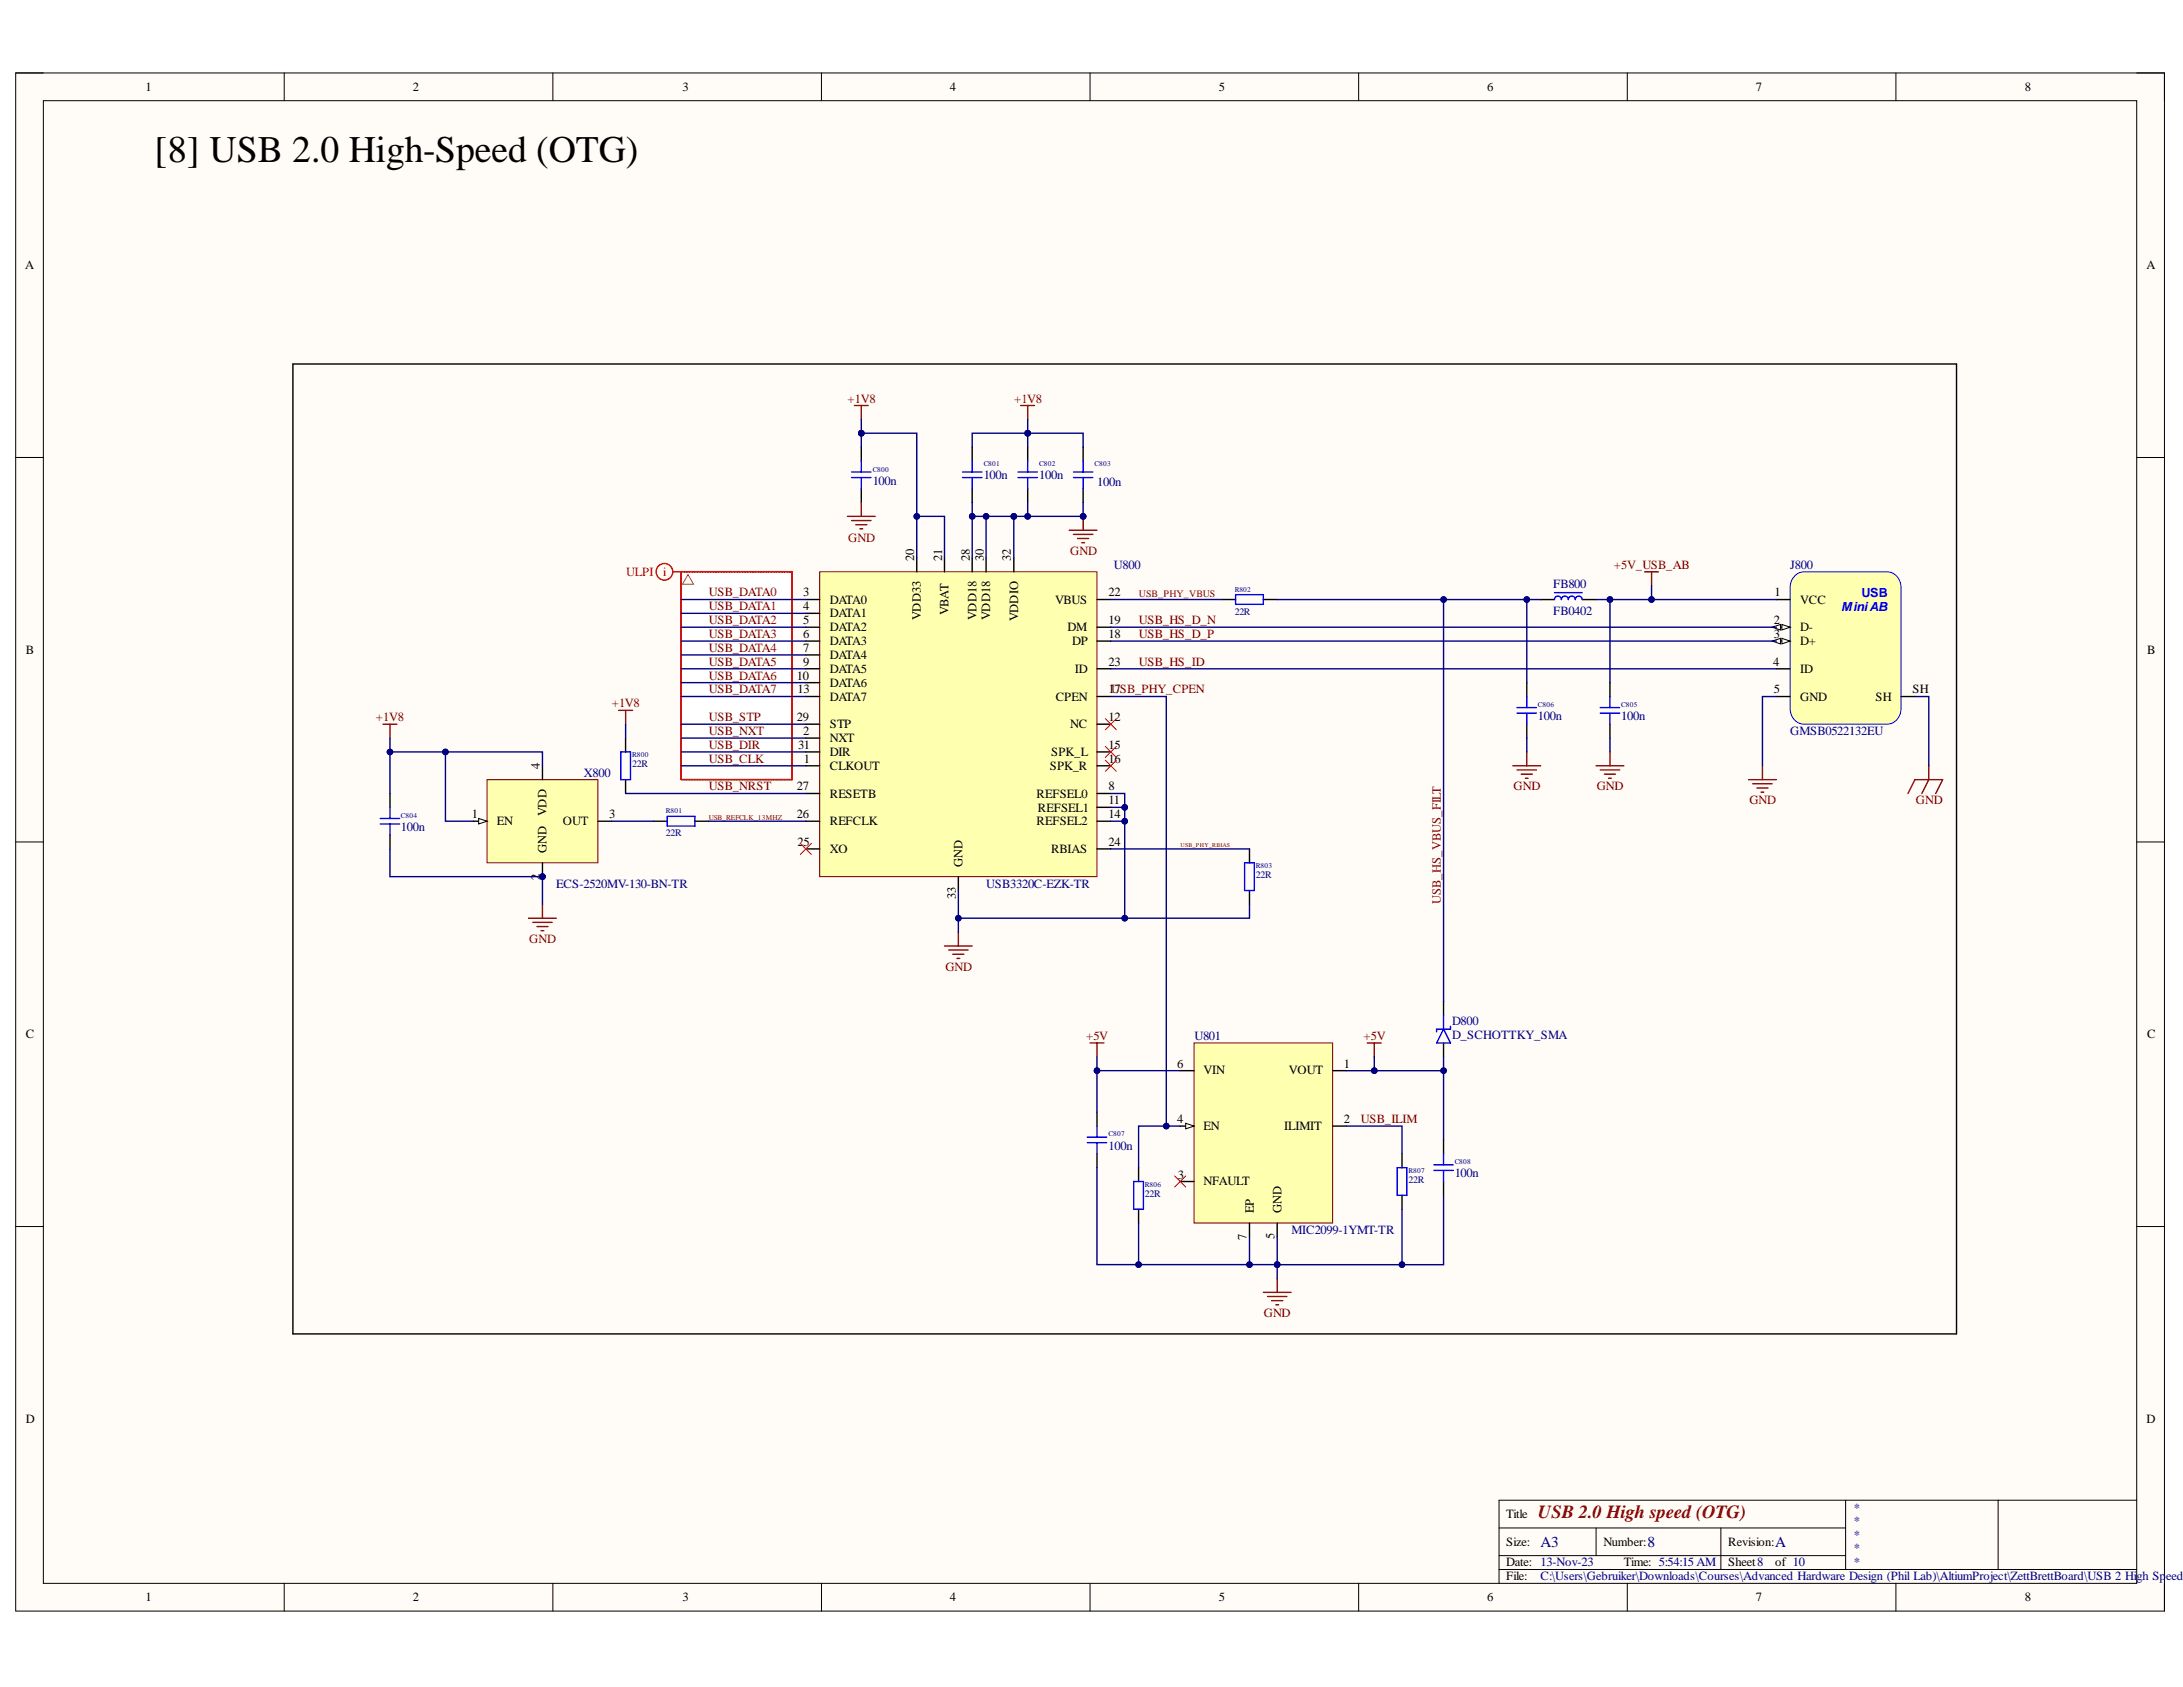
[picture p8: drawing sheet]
<svg xmlns="http://www.w3.org/2000/svg" width="279mm" height="216mm" viewBox="0 0 279 216" stroke-linecap="round" stroke-linejoin="round" font-family="sans-serif">
<defs><g id="words">
<text font-size="4.8" x="19.8" y="20.7">[8] USB 2.0 High-Speed (OTG)</text>
<text font-size="2.4" fill="#800000" x="196.8" y="194.3">USB 2.0 High speed (OTG)</text>
<g font-size="1.9" fill="#000080">
<text x="197.2" y="197.9">A3</text>
<text x="210.9" y="197.9">8</text>
<text x="227.2" y="197.9">A</text>
</g>
<g font-size="1.6">
<text x="18.6" y="11.7">1</text>
<text x="52.8" y="11.7">2</text>
<text x="87.3" y="11.7">3</text>
<text x="121.6" y="11.7">4</text>
<text x="156" y="11.7">5</text>
<text x="190.3" y="11.7">6</text>
<text x="224.7" y="11.7">7</text>
<text x="259.2" y="11.7">8</text>
<text x="3.2" y="34.5">A</text>
<text x="274.7" y="34.5">A</text>
<text x="117" y="71.8" transform="rotate(-90 117 71.8)">20</text>
<text x="120.6" y="71.8" transform="rotate(-90 120.6 71.8)">21</text>
<text x="124.1" y="71.8" transform="rotate(-90 124.1 71.8)">28</text>
<text x="125.9" y="71.8" transform="rotate(-90 125.9 71.8)">30</text>
<text x="129.4" y="71.8" transform="rotate(-90 129.4 71.8)">32</text>
<text x="102.8" y="76.3">3</text>
<text x="106.2" y="77.2">DATA0</text>
<text x="135" y="77.2">VBUS</text>
<text x="141.9" y="76.3">22</text>
<text x="227.1" y="76.3">1</text>
<text x="230.4" y="77.2">VCC</text>
<text x="3.3" y="83.7">B</text>
<text x="102.8" y="78.1">4</text>
<text x="102.8" y="79.9">5</text>
<text x="102.8" y="81.6">6</text>
<text x="102.8" y="83.4">7</text>
<text x="106.2" y="79">DATA1</text>
<text x="106.2" y="80.8">DATA2</text>
<text x="106.2" y="82.6">DATA3</text>
<text x="117.9" y="79.4" transform="rotate(-90 117.9 79.4)">VDD33</text>
<text x="121.4" y="78.8" transform="rotate(-90 121.4 78.8)">VBAT</text>
<text x="125" y="79.4" transform="rotate(-90 125 79.4)">VDD18</text>
<text x="126.7" y="79.4" transform="rotate(-90 126.7 79.4)">VDD18</text>
<text x="130.3" y="79.5" transform="rotate(-90 130.3 79.5)">VDDIO</text>
<text x="136.6" y="80.8">DM</text>
<text x="137.2" y="82.6">DP</text>
<text x="141.9" y="81.6">18</text>
<text x="141.9" y="79.9">19</text>
<text x="227" y="79.9">2</text>
<text x="227" y="81.6">3</text>
<text x="230.4" y="80.8">D-</text>
<text x="230.4" y="82.6">D+</text>
<text x="274.8" y="83.7">B</text>
<text x="102" y="87">10</text>
<text x="102.1" y="88.7">13</text>
<text x="102.8" y="85.2">9</text>
<text x="106.2" y="84.3">DATA4</text>
<text x="106.2" y="86.1">DATA5</text>
<text x="106.2" y="87.9">DATA6</text>
<text x="106.2" y="89.7">DATA7</text>
<text x="135.1" y="89.7">CPEN</text>
<text x="137.6" y="86.1">ID</text>
<text x="141.9" y="88.7">1USB_PHY_CPEN</text>
<text x="141.9" y="85.2">23</text>
<text x="142.6" y="88.7">7</text>
<text x="226.9" y="85.2">4</text>
<text x="227" y="88.7">5</text>
<text x="230.4" y="86.1">ID</text>
<text x="230.4" y="89.7">GND</text>
<text x="240" y="89.7">SH</text>
<text x="244.8" y="88.7">SH</text>
<text x="102" y="92.3">29</text>
<text x="102.1" y="95.8">31</text>
<text x="102.8" y="94.1">2</text>
<text x="106.2" y="95">NXT</text>
<text x="106.2" y="93.2">STP</text>
<text x="137" y="93.2">NC</text>
<text x="141.9" y="92.3">12</text>
<text x="141.9" y="95.8">15</text>
<text x="69.1" y="98.4" transform="rotate(-90 69.1 98.4)">4</text>
<text x="102" y="101.2">27</text>
<text x="102.9" y="97.6">1</text>
<text x="106.2" y="98.5">CLKOUT</text>
<text x="106.2" y="96.8">DIR</text>
<text x="134.4" y="98.5">SPK_R</text>
<text x="134.5" y="96.8">SPK_L</text>
<text x="141.9" y="101.2">8</text>
<text x="141.9" y="97.6">16</text>
<text x="60.4" y="104.7">1</text>
<text x="63.6" y="105.6">EN</text>
<text x="69.9" y="104.5" transform="rotate(-90 69.9 104.5)">VDD</text>
<text x="72" y="105.6">OUT</text>
<text x="78" y="104.7">3</text>
<text x="102" y="104.7">26</text>
<text x="106.2" y="105.6">REFCLK</text>
<text x="106.2" y="102.1">RESETB</text>
<text x="132.7" y="102.1">REFSEL0</text>
<text x="132.7" y="105.6">REFSEL2</text>
<text x="132.8" y="103.9">REFSEL1</text>
<text x="141.9" y="102.9">11</text>
<text x="141.9" y="104.7">14</text>
<text x="69.1" y="112.6" transform="rotate(-90 69.1 112.6)">2</text>
<text x="69.9" y="109.2" transform="rotate(-90 69.9 109.2)">GND</text>
<text x="102.1" y="108.3">25</text>
<text x="106.2" y="109.2">XO</text>
<text x="123.2" y="111" transform="rotate(-90 123.2 111)">GND</text>
<text x="134.5" y="109.2">RBIAS</text>
<text x="141.9" y="108.3">24</text>
<text x="122.3" y="115.1" transform="rotate(-90 122.3 115.1)">33</text>
<text x="3.3" y="132.9">C</text>
<text x="150.7" y="136.7">6</text>
<text x="154.1" y="137.5">VIN</text>
<text x="165" y="137.5">VOUT</text>
<text x="172" y="136.7">1</text>
<text x="274.8" y="132.9">C</text>
<text x="150.7" y="143.8">4</text>
<text x="172" y="143.8">2</text>
<text x="154.1" y="144.6">EN</text>
<text x="164.4" y="144.6">ILIMIT</text>
<text x="150.8" y="150.9">3</text>
<text x="154.1" y="151.7">NFAULT</text>
<text x="160.5" y="155.2" transform="rotate(-90 160.5 155.2)">EP</text>
<text x="164" y="155.2" transform="rotate(-90 164 155.2)">GND</text>
<text x="159.6" y="158.7" transform="rotate(-90 159.6 158.7)">7</text>
<text x="163.1" y="158.6" transform="rotate(-90 163.1 158.6)">5</text>
<text x="3.3" y="182.1">D</text>
<text x="274.7" y="182.1">D</text>
<text x="192.8" y="194.3">Title</text>
<text x="192.8" y="197.8">Size:</text>
<text x="205.2" y="197.8">Number:</text>
<text x="221.2" y="197.8">Revision:</text>
<text x="192.8" y="200.5">Date: 13-Nov-23</text>
<text x="192.8" y="202.2">File:</text>
<text x="207.8" y="200.5">Time: 5:54:15 AM</text>
<text x="221.2" y="200.5">Sheet8</text>
<text x="227.2" y="200.5">of 10</text>
<text x="18.6" y="204.9">1</text>
<text x="52.8" y="204.9">2</text>
<text x="87.3" y="204.9">3</text>
<text x="121.6" y="204.9">4</text>
<text x="156" y="204.9">5</text>
<text x="190.3" y="204.9">6</text>
<text x="224.7" y="204.9">7</text>
<text x="259.2" y="204.9">8</text>
</g>
<g font-size="1.6" fill="#800000">
<text x="108.5" y="51.6">+1V8</text>
<text x="129.8" y="51.6">+1V8</text>
<text x="108.6" y="69.3">GND</text>
<text x="137" y="71.1">GND</text>
<text x="90.7" y="76.3">USB_DATA0</text>
<text x="206.6" y="72.9">+5V_USB_AB</text>
<text x="90.7" y="78.1">USB_DATA1</text>
<text x="90.7" y="79.9">USB_DATA2</text>
<text x="90.7" y="81.6">USB_DATA3</text>
<text x="90.7" y="83.4">USB_DATA4</text>
<text x="145.8" y="79.9">USB_HS_D_N</text>
<text x="145.8" y="81.6">USB_HS_D_P</text>
<text x="90.7" y="85.2">USB_DATA5</text>
<text x="90.7" y="87">USB_DATA6</text>
<text x="90.7" y="88.7">USB_DATA7</text>
<text x="145.8" y="85.2">USB_HS_ID</text>
<text x="48.1" y="92.3">+1V8</text>
<text x="78.3" y="90.5">+1V8</text>
<text x="90.7" y="92.3">USB_STP</text>
<text x="90.7" y="94.1">USB_NXT</text>
<text x="90.7" y="95.8">USB_DIR</text>
<text x="90.7" y="97.6">USB_CLK</text>
<text x="90.7" y="101.2">USB_NRST</text>
<text x="193.7" y="101.2">GND</text>
<text x="204.4" y="101.2">GND</text>
<text x="223.9" y="102.9">GND</text>
<text x="245.2" y="102.9">GND</text>
<text x="184.4" y="115.7" transform="rotate(-90 184.4 115.7)">USB_HS_VBUS_FILT</text>
<text x="67.7" y="120.7">GND</text>
<text x="121" y="124.2">GND</text>
<text x="139" y="133.1">+5V</text>
<text x="174.5" y="133.1">+5V</text>
<text x="174.2" y="143.8">USB_ILIM</text>
<text x="161.7" y="168.6">GND</text>
</g>
<g font-size="1.6" fill="#000080">
<text x="111.7" y="62">100n</text>
<text x="125.9" y="61.3">100n</text>
<text x="133" y="61.3">100n</text>
<text x="140.4" y="62.2">100n</text>
<text x="142.6" y="72.9">U800</text>
<text x="198.8" y="75.3">FB800</text>
<text x="229.1" y="72.9">J800</text>
<text x="198.8" y="78.7">FB0402</text>
<text x="196.8" y="92.1">100n</text>
<text x="207.5" y="92.1">100n</text>
<text x="229.1" y="94.1">GMSB0522132EU</text>
<text x="74.7" y="99.4">X800</text>
<text x="51.3" y="106.3">100n</text>
<text x="71.2" y="113.6">ECS-2520MV-130-BN-TR</text>
<text x="126.2" y="113.6">USB3320C-EZK-TR</text>
<text x="185.8" y="131.2">D800</text>
<text x="152.9" y="133.1">U801</text>
<text x="185.8" y="132.9">D_SCHOTTKY_SMA</text>
<text x="141.9" y="147.1">100n</text>
<text x="186.2" y="150.7">100n</text>
<text x="165.3" y="158">MIC2099-1YMT-TR</text>
<text x="237.2" y="193.4">*</text>
<text x="237.2" y="195.1">*</text>
<text x="237.2" y="196.9">*</text>
<text x="197.2" y="202.2">C:\Users\Gebruiker\Downloads\Courses\Advanced Hardware Design (Phil Lab)\AltiumProject\ZettBrettBoard\USB 2 High Sp</text>
<text x="237.2" y="198.7">*</text>
<text x="237.2" y="200.5">*</text>
<text x="277.3" y="202.2">eed (</text>
</g>
<g font-size="1.6" fill="#f00">
<text x="80.2" y="73.7">ULPI</text>
<text x="84.9" y="73.7">i</text>
</g>
<g font-size="1.6" fill="#00f">
<text x="238.3" y="76.4">USB</text>
<text x="235.6" y="78.2">MiniAB</text>
</g>
<text font-size="1.3" fill="#800000" x="145.8" y="76.4">USB_PHY_VBUS</text>
<g font-size="1.3" fill="#000080">
<text x="158" y="78.7">22R</text>
<text x="80.9" y="98.2">22R</text>
<text x="85.2" y="107">22R</text>
<text x="160.7" y="112.4">22R</text>
<text x="146.5" y="153.2">22R</text>
<text x="180.3" y="151.4">22R</text>
</g>
<g font-size=".9" fill="#000080">
<text x="125.9" y="59.7">C801</text>
<text x="133" y="59.7">C802</text>
<text x="140.1" y="59.7">C803</text>
<text x="111.7" y="60.3">C800</text>
<text x="158" y="75.7">R802</text>
<text x="196.8" y="90.5">C806</text>
<text x="207.5" y="90.5">C805</text>
<text x="80.9" y="96.9">R800</text>
<text x="51.3" y="104.7">C804</text>
<text x="85.2" y="104">R801</text>
<text x="160.7" y="111.1">R803</text>
<text x="141.9" y="145.4">C807</text>
<text x="186.2" y="149">C808</text>
<text x="146.5" y="151.9">R806</text>
<text x="180.3" y="150.1">R807</text>
</g>
<text font-size=".9" fill="#800000" x="90.7" y="104.9">USB_REFCLK_13MHZ</text>
<text font-size=".8" fill="#800000" x="151.1" y="108.4">USB_PHY_RBIAS</text>
</g></defs>
<path d="M2 9.3h275v196.9h-275z" fill-rule="evenodd" fill="#fffcf8"/>
<path d="M2 9.3h275v196.9h-275z" fill="none" stroke="#000" stroke-width=".13"/>
<path d="M5.5 12.9h268v189.7h-268z" fill-rule="evenodd" fill="#fffcf8"/>
<g fill="none" stroke="#000" stroke-width=".13">
<path d="M2 9.3h3.5M5.5 12.9h268v189.7h-268zM36.4 9.3v3.6M70.8 9.3v3.6M105.1 9.3v3.6M139.5 9.3v3.6M173.9 9.3v3.6M208.3 9.3v3.6M242.7 9.3v3.6M273.5 9.3h3.5v3.6M2 58.5h3.5M273.5 58.6h3.5"/>
<path d="M2 107.8h3.5M273.5 107.8h3.5M2 157h3.5M273.5 157h3.5M36.4 202.6v3.6M70.8 202.6v3.6M105.1 202.6v3.6M139.5 202.6v3.6M173.9 202.6v3.6M208.3 202.6v3.6M242.7 202.6v3.6M277 202.6v3.6"/>
</g>
<path d="M87.2 73.2h14.2v26.6h-14.2z" fill-rule="evenodd" fill="#fff"/>
<path d="M191.9 195.5h44.3M191.9 199.1h44.3M204.3 195.5v3.6M220.2 195.5v5.4M236.2 192v8.9M255.7 192v8.9M273.5 192h-81.6v10.6M191.9 200.9h81.6" fill="none" stroke="#000" stroke-width=".13"/>
<path d="M104.9 73.2h35.5v39h-35.5z" fill-rule="evenodd" fill="#ffffb0"/>
<path d="M104.9 73.2h35.5v39h-35.5z" fill="none" stroke="#800000" stroke-width=".13"/>
<g fill="none" stroke="#000" stroke-width=".18">
<path d="M103.1 76.7h1.8M103.1 78.5h1.8M117.3 71.4v1.8M120.9 71.4v1.8M124.4 71.4v1.8M126.2 71.4v1.8M129.8 71.4v1.8M140.4 76.7h1.8M103.1 98h1.8M103.1 94.5h1.8M103.1 80.3h1.8M103.1 82h1.8"/>
<path d="M103.1 83.8h1.8M103.1 85.6h1.8M103.1 87.4h1.8M103.1 92.7h1.8M103.1 89.1h1.8M103.1 96.2h1.8M140.4 98h1.8M140.4 80.3h1.8M140.4 82h1.8M140.4 85.6h1.8M140.4 92.7h1.8M140.4 89.1h1.8"/>
<path d="M140.4 96.2h1.8M103.1 101.5h1.8M103.1 105.1h1.8M103.1 108.6h1.8M122.7 112.2v1.8M140.4 101.5h1.8M140.4 103.3h1.8M140.4 105.1h1.8M140.4 108.6h1.8"/>
</g>
<path d="M229.6 73.8l.4-.3 .4-.2 .5-.1h10.6a1.9 1.9 0 0 1 1.8 2v15.5a1.9 1.9 0 0 1-1.8 2h-10.6a1.91 1.91 0 0 1-1.8-2v-15.5l.1-.5z" fill="#ffffb0"/>
<path d="M229.6 73.8l.4-.3 .4-.2 .5-.1h10.6a1.9 1.9 0 0 1 1.8 2v15.5a1.9 1.9 0 0 1-1.8 2h-10.6a1.91 1.91 0 0 1-1.8-2v-15.5l.1-.5z" fill="none" stroke="#00f" stroke-width=".13"/>
<path d="M227.4 76.7h1.7M227.4 80.3h1.7" fill="none" stroke="#000" stroke-width=".18"/>
<path d="M228.1 79.9l1 .4-1 .3z" fill="#f8fcff"/>
<path d="M228.1 79.9l1 .4-1 .3z" fill="none" stroke="#000" stroke-width=".13"/>
<path d="M226.8 80.3l1.1-.4v.7z" fill="#f8fcff"/>
<path d="M226.8 80.3l1.1-.4v.7z" fill="none" stroke="#000" stroke-width=".13"/>
<path d="M227.4 82h1.7" fill="none" stroke="#000" stroke-width=".18"/>
<path d="M228.1 81.7l1 .3-1 .4z" fill="#f8fcff"/>
<path d="M228.1 81.7l1 .3-1 .4z" fill="none" stroke="#000" stroke-width=".13"/>
<path d="M226.8 82l1.1-.3v.7z" fill="#f8fcff"/>
<path d="M226.8 82l1.1-.3v.7z" fill="none" stroke="#000" stroke-width=".13"/>
<path d="M227.4 85.6h1.7M227.4 89.1h1.7M243.3 89.1h1.8" fill="none" stroke="#000" stroke-width=".18"/>
<path d="M152.8 133.5h17.8v23h-17.8z" fill-rule="evenodd" fill="#ffffb0"/>
<path d="M152.8 133.5h17.8v23h-17.8z" fill="none" stroke="#800000" stroke-width=".13"/>
<path d="M170.6 137h1.7M151 144.1h1.8M151 151.2h1.8M170.6 144.1h1.7" fill="none" stroke="#000" stroke-width=".18"/>
<path d="M151.8 143.8l1 .3-1 .4z" fill="#f8fcff"/>
<path d="M151.8 143.8l1 .3-1 .4z" fill="none" stroke="#000" stroke-width=".13"/>
<path d="M151 137h1.8M159.9 156.5v1.8M163.5 156.5v1.8" fill="none" stroke="#000" stroke-width=".18"/>
<path d="M223.8 99.8h3.6M225.6 98v1.8M224.3 100.3h2.5M224.9 100.8h1.4M225.4 101.4h.3M161.7 165.4h3.5M162.2 165.9h2.5M162.8 166.5h1.4M163.3 167h.3M163.5 163.6v1.8" fill="none" stroke="#800000" stroke-width=".18"/>
<circle cx="69.4" cy="112.2" r=".35" fill="#000080"/>
<circle cx="69.4" cy="112.2" r=".35" fill="none" stroke="#000080" stroke-width=".13"/>
<path d="M62.3 99.8h14.2v10.6h-14.2z" fill-rule="evenodd" fill="#ffffb0"/>
<path d="M62.3 99.8h14.2v10.6h-14.2z" fill="none" stroke="#800000" stroke-width=".13"/>
<path d="M69.4 110.4v1.8" fill="none" stroke="#000" stroke-width=".18"/>
<circle cx="69.4" cy="112.2" r=".35" fill="#000080"/>
<circle cx="69.4" cy="112.2" r=".35" fill="none" stroke="#000080" stroke-width=".13"/>
<path d="M60.6 105.1h1.7" fill="none" stroke="#000" stroke-width=".18"/>
<path d="M61.3 104.7l1 .4-1 .4z" fill="#f8fcff"/>
<path d="M61.3 104.7l1 .4-1 .4z" fill="none" stroke="#000" stroke-width=".13"/>
<path d="M110.2 57.2v1.8M138.6 57.2v1.8M110.2 62.5v1.8M138.6 62.5v1.8M69.4 98v1.8M80.1 94.5v1.7M80.1 99.8v1.7M49.9 101.5v1.8M49.9 106.9v1.7M76.5 105.1h1.8M83.6 105.1h1.8M88.9 105.1h1.8" fill="none" stroke="#000" stroke-width=".18"/>
<g fill="none" stroke="#00f" stroke-width=".18">
<path d="M110.2 59v1.4M138.6 59v1.4M109 61.1h2.5M109 60.4h2.5M110.2 61.1v1.4M137.4 61.1h2.5M137.4 60.4h2.5M138.6 61.1v1.4M79.5 96.2h1.2v3.6h-1.2zM48.7 105.5h2.5M48.7 104.7h2.5M49.9 103.3v1.4"/>
<path d="M49.9 105.5v1.4M85.4 104.5h3.5v1.2h-3.5z"/>
</g>
<g fill="none" stroke="#800000" stroke-width=".18">
<path d="M109.4 51.9h1.7M110.2 51.9v1.8M130.6 51.9h1.8M131.5 51.9v1.8M108.5 66.1h3.5M109 66.6h2.5M109.5 67.2h1.4M110.1 67.7h.3M110.2 64.3v1.8M136.9 67.9h3.5M137.4 68.4h2.5M137.9 68.9h1.4"/>
<path d="M138.4 69.5h.4M138.6 66.1v1.8M49 92.7h1.8M49.9 92.7v1.8M79.2 90.9h1.8M80.1 90.9v1.8M67.7 117.5h3.5M68.2 118h2.5M68.7 118.6h1.4M69.2 119.1h.4M69.4 115.7v1.8"/>
</g>
<path d="M101.1 99.7h.3v.1h-.3zM100.8 99.7h.2v.1h-.2zM100.4 99.7h.3v.1h-.3zM100.1 99.7h.3v.1h-.3zM99.8 99.7h.2v.1h-.2zM99.4 99.7h.3v.1h-.3zM99.1 99.7h.2v.1h-.2zM98.7 99.7h.3v.1h-.3zM98.4 99.7h.3v.1h-.3zM98.1 99.7h.2v.1h-.2zM97.7 99.7h.3v.1h-.3zM97.4 99.7h.2v.1h-.2zM97.1 99.7h.2v.1h-.2zM96.7 99.7h.3v.1h-.3zM96.4 99.7h.2v.1h-.2zM96 99.7h.3v.1h-.3zM95.7 99.7h.3v.1h-.3zM95.4 99.7h.2v.1h-.2zM95 99.7h.3v.1h-.3zM94.7 99.7h.2v.1h-.2zM94.4 99.7h.2v.1h-.2zM94 99.7h.3v.1h-.3zM93.7 99.7h.2v.1h-.2zM93.3 99.7h.3v.1h-.3zM93 99.7h.3v.1h-.3zM92.7 99.7h.2v.1h-.2zM92.3 99.7h.3v.1h-.3zM92 99.7h.2v.1h-.2zM91.6 99.7h.3v.1h-.3zM91.3 99.7h.3v.1h-.3zM91 99.7h.2v.1h-.2zM90.6 99.7h.3v.1h-.3zM90.3 99.7h.2v.1h-.2zM90 99.7h.2v.1h-.2zM89.6 99.7h.3v.1h-.3zM89.3 99.7h.2v.1h-.2zM88.9 99.7h.3v.1h-.3zM88.6 99.7h.3v.1h-.3zM88.3 99.7h.2v.1h-.2zM87.9 99.7h.3v.1h-.3zM87.6 99.7h.2v.1h-.2zM87.2 99.7h.3v.1h-.3zM87.1 99.5h.1v.3h-.1zM87.1 99.2h.1v.2h-.1zM87.1 98.8h.1v.3h-.1zM87.1 98.5h.1v.3h-.1zM87.1 98.2h.1v.2h-.1zM87.1 97.8h.1v.3h-.1zM87.1 97.5h.1v.2h-.1zM87.1 97.2h.1v.2h-.1zM87.1 96.8h.1v.3h-.1zM87.1 96.5h.1v.2h-.1zM87.1 96.1h.1v.3h-.1zM87.1 95.8h.1v.3h-.1zM87.1 95.5h.1v.2h-.1zM87.1 95.1h.1v.3h-.1zM87.1 94.8h.1v.2h-.1zM87.1 94.4h.1v.3h-.1zM87.1 94.1h.1v.3h-.1zM87.1 93.8h.1v.2h-.1zM87.1 93.4h.1v.3h-.1zM87.1 93.1h.1v.2h-.1zM87.1 92.8h.1v.2h-.1zM87.1 92.4h.1v.3h-.1zM87.1 92.1h.1v.2h-.1zM87.1 91.7h.1v.3h-.1zM87.1 91.4h.1v.3h-.1zM87.1 91.1h.1v.2h-.1zM87.1 90.7h.1v.3h-.1zM87.1 90.4h.1v.2h-.1zM87.1 90.1h.1v.2h-.1zM87.1 89.7h.1v.3h-.1zM87.1 89.4h.1v.2h-.1zM87.1 89h.1v.3h-.1zM87.1 88.7h.1v.3h-.1zM87.1 88.4h.1v.2h-.1zM87.1 88h.1v.3h-.1zM87.1 87.7h.1v.2h-.1zM87.1 87.3h.1v.3h-.1zM87.1 87h.1v.3h-.1zM87.1 86.7h.1v.2h-.1zM87.1 86.3h.1v.3h-.1zM87.1 86h.1v.2h-.1zM87.1 85.7h.1v.2h-.1zM87.1 85.3h.1v.3h-.1zM87.1 85h.1v.2h-.1zM87.1 84.6h.1v.3h-.1zM87.1 84.3h.1v.3h-.1zM87.1 84h.1v.2h-.1zM87.1 83.6h.1v.3h-.1zM87.1 83.3h.1v.2h-.1zM87.1 83h.1v.2h-.1zM87.1 82.6h.1v.3h-.1zM87.1 82.3h.1v.2h-.1zM87.1 81.9h.1v.3h-.1zM87.1 81.6h.1v.3h-.1zM87.1 81.3h.1v.2h-.1zM87.1 80.9h.1v.3h-.1zM87.1 80.6h.1v.2h-.1zM87.1 80.2h.1v.3h-.1zM87.1 79.9h.1v.3h-.1zM87.1 79.6h.1v.2h-.1zM87.1 79.2h.1v.3h-.1zM87.1 78.9h.1v.3h-.1zM87.1 78.6h.1v.2h-.1zM87.1 78.2h.1v.3h-.1zM87.1 77.9h.1v.2h-.1zM87.1 77.5h.1v.3h-.1zM87.1 77.2h.1v.3h-.1zM87.1 76.9h.1v.2h-.1zM87.1 76.5h.1v.3h-.1zM87.1 76.2h.1v.2h-.1zM87.1 75.9h.1v.2h-.1zM87.1 75.5h.1v.3h-.1zM87.1 75.2h.1v.2h-.1zM87.1 74.8h.1v.3h-.1zM87.1 74.5h.1v.3h-.1zM87.1 74.2h.1v.2h-.1zM87.1 73.8h.1v.3h-.1zM87.1 73.5h.1v.2h-.1zM87.1 73.1l.1 .1v.2h-.1zM87.3 73.1h.2v.1h-.2zM87.6 73.1h.3v.1h-.3zM88 73.1h.2v.1h-.2zM88.3 73.1h.3v.1h-.3zM88.6 73.1h.3v.1h-.3zM89 73.1h.2v.1h-.2zM89.3 73.1h.3v.1h-.3zM89.7 73.1h.2v.1h-.2zM90 73.1h.2v.1h-.2zM90.3 73.1h.3v.1h-.3zM90.7 73.1h.2v.1h-.2zM91 73.1h.3v.1h-.3zM91.3 73.1h.3v.1h-.3zM91.7 73.1h.2v.1h-.2zM92 73.1h.3v.1h-.3zM92.4 73.1h.2v.1h-.2zM92.7 73.1h.2v.1h-.2zM93 73.1h.3v.1h-.3zM93.4 73.1h.2v.1h-.2zM93.7 73.1h.3v.1h-.3zM94 73.1h.3v.1h-.3zM94.4 73.1h.2v.1h-.2zM94.7 73.1h.3v.1h-.3zM95.1 73.1h.2v.1h-.2zM95.4 73.1h.3v.1h-.3zM95.7 73.1h.3v.1h-.3zM96.1 73.1h.2v.1h-.2zM96.4 73.1h.3v.1h-.3zM96.8 73.1h.2v.1h-.2zM97.1 73.1h.2v.1h-.2zM97.4 73.1h.3v.1h-.3zM97.8 73.1h.2v.1h-.2zM98.1 73.1h.3v.1h-.3zM98.4 73.1h.3v.1h-.3zM98.8 73.1h.2v.1h-.2zM99.1 73.1h.3v.1h-.3zM99.5 73.1h.2v.1h-.2zM99.8 73.1h.3v.1h-.3zM100.1 73.1h.3v.1h-.3zM100.5 73.1h.2v.1h-.2zM100.8 73.1h.3v.1h-.3zM101.2 73.1h.2v.1h-.2zM101.3 73.3h.1v.3h-.1zM101.3 73.6h.1v.3h-.1zM101.3 74h.1v.2h-.1zM101.3 74.3h.1v.3h-.1zM101.3 74.7h.1v.2h-.1zM101.3 75h.1v.2h-.1zM101.3 75.3h.1v.3h-.1zM101.3 75.7h.1v.2h-.1zM101.3 76h.1v.3h-.1zM101.3 76.3h.1v.3h-.1zM101.3 76.7h.1v.2h-.1zM101.3 77h.1v.3h-.1zM101.3 77.4h.1v.2h-.1zM101.3 77.7h.1v.3h-.1zM101.3 78h.1v.3h-.1zM101.3 78.4h.1v.2h-.1zM101.3 78.7h.1v.3h-.1zM101.3 79h.1v.3h-.1zM101.3 79.4h.1v.2h-.1zM101.3 79.7h.1v.3h-.1zM101.3 80.1h.1v.2h-.1zM101.3 80.4h.1v.3h-.1zM101.3 80.7h.1v.3h-.1zM101.3 81.1h.1v.2h-.1zM101.3 81.4h.1v.3h-.1zM101.3 81.8h.1v.2h-.1zM101.3 82.1h.1v.2h-.1zM101.3 82.4h.1v.3h-.1zM101.3 82.8h.1v.2h-.1zM101.3 83.1h.1v.3h-.1zM101.3 83.4h.1v.3h-.1zM101.3 83.8h.1v.2h-.1zM101.3 84.1h.1v.3h-.1zM101.3 84.5h.1v.2h-.1zM101.3 84.8h.1v.2h-.1zM101.3 85.1h.1v.3h-.1zM101.3 85.5h.1v.2h-.1zM101.3 85.8h.1v.3h-.1zM101.3 86.1h.1v.3h-.1zM101.3 86.5h.1v.2h-.1zM101.3 86.8h.1v.3h-.1zM101.3 87.2h.1v.2h-.1zM101.3 87.5h.1v.3h-.1zM101.3 87.8h.1v.3h-.1zM101.3 88.2h.1v.2h-.1zM101.3 88.5h.1v.3h-.1zM101.3 88.9h.1v.2h-.1zM101.3 89.2h.1v.2h-.1zM101.3 89.5h.1v.3h-.1zM101.3 89.9h.1v.2h-.1zM101.3 90.2h.1v.3h-.1zM101.3 90.5h.1v.3h-.1zM101.3 90.9h.1v.2h-.1zM101.3 91.2h.1v.3h-.1zM101.3 91.6h.1v.2h-.1zM101.3 91.9h.1v.2h-.1zM101.3 92.2h.1v.3h-.1zM101.3 92.6h.1v.2h-.1zM101.3 92.9h.1v.3h-.1zM101.3 93.2h.1v.3h-.1zM101.3 93.6h.1v.2h-.1zM101.3 93.9h.1v.3h-.1zM101.3 94.3h.1v.2h-.1zM101.3 94.6h.1v.3h-.1zM101.3 94.9h.1v.3h-.1zM101.3 95.3h.1v.2h-.1zM101.3 95.6h.1v.3h-.1zM101.3 96h.1v.2h-.1zM101.3 96.3h.1v.2h-.1zM101.3 96.6h.1v.3h-.1zM101.3 97h.1v.2h-.1zM101.3 97.3h.1v.3h-.1zM101.3 97.6h.1v.3h-.1zM101.3 98h.1v.2h-.1zM101.3 98.3h.1v.3h-.1zM101.3 98.7h.1v.2h-.1zM101.3 99h.1v.2h-.1zM101.3 99.3h.1v.3h-.1zM101.3 99.7h.1v.1h-.1z" fill="#f00" stroke="#f00" stroke-width=".13"/>
<path d="M88.1 73.5l.7 1.3h-1.5z" fill="none" stroke="#f33" stroke-width=".13"/>
<g fill="none" stroke="#f00" stroke-width=".18">
<path d="M86.1 73.2h1.1"/>
<circle cx="85" cy="73.2" r="1.06"/>
</g>
<path d="M102.4 107.9l1.5 1.5M103.9 107.9l-1.5 1.5" fill="none" stroke="#f00" stroke-width=".13"/>
<circle cx="138.6" cy="66.1" r=".36" fill="#000080"/>
<circle cx="138.6" cy="66.1" r=".36" fill="none" stroke="#000080" stroke-width=".13"/>
<g fill="none" stroke="#000" stroke-width=".18">
<path d="M124.4 57.2v1.8M131.5 57.2v1.8M124.4 62.5v1.8M131.5 62.5v1.8M156.4 76.7h1.7M161.7 76.7h1.8M197.2 76.7h1.8M202.5 76.7h1.8M195.4 87.4v1.7M195.4 92.7v1.8M206.1 87.4v1.7M206.1 92.7v1.8"/>
<path d="M159.9 108.6v1.8M159.9 114v1.7M184.8 128.2v1.7M184.8 133.5v1.8M140.4 142.3v1.8M140.4 147.7v1.7M145.7 149.4v1.8M145.7 154.8v1.7M179.4 147.7v1.7M179.4 153v1.8M184.8 145.9v1.8M184.8 151.2v1.8"/>
</g>
<g fill="none" stroke="#00f" stroke-width=".18">
<path d="M124.4 59v1.4M131.5 59v1.4M123.2 61.1h2.5M123.2 60.4h2.5M124.4 61.1v1.4M130.3 61.1h2.5M130.3 60.4h2.5M131.5 61.1v1.4M158.1 76.1h3.6v1.2h-3.6zM199 76.7a.44 .44 0 0 1 .4-.4 .44 .44 0 0 1 .4 .4 .44 .44 0 0 1 .5-.4 .44 .44 0 0 1 .4 .4 .44 .44 0 0 1 .5-.4 .44 .44 0 0 1 .4 .4 .44 .44 0 0 1 .5-.4 .44 .44 0 0 1 .4 .4M199 75.8h3.5M194.2 91.3h2.4"/>
<path d="M194.2 90.6h2.4M195.4 89.1v1.5M195.4 91.3v1.4M204.8 91.3h2.5M204.8 90.6h2.5M206.1 89.1v1.5M206.1 91.3v1.4M159.3 110.4h1.2v3.6h-1.2zM184.8 129.9v1.8M184.8 131.7l.8 1.8h-1.7zM185.6 131.3v.4h-1.7v.4M139.2 146.2h2.4"/>
<path d="M139.2 145.5h2.4M140.4 144.1v1.4M140.4 146.2v1.5M145.1 151.2h1.2v3.6h-1.2zM178.8 149.4h1.3v3.6h-1.3zM183.5 149.8h2.5M183.5 149.1h2.5M184.8 147.7v1.4M184.8 149.8v1.4"/>
</g>
<g fill="none" stroke="#800000" stroke-width=".18">
<path d="M210.5 73.2h1.8M211.4 73.2v1.8M193.6 98h3.6M194.2 98.5h2.4M194.7 99.1h1.4M195.2 99.6h.4M195.4 96.2v1.8M204.3 98h3.5M204.8 98.5h2.5M205.3 99.1h1.5M205.9 99.6h.3M206.1 96.2v1.8"/>
<path d="M246.9 98v1.8l-.9 1.8M122.7 119.3v1.8M244.2 101.6l.9-1.8h3.5l-.8 1.8M120.9 121.1h3.5M121.4 121.6h2.5M121.9 122.1h1.5M122.5 122.7h.3M139.5 133.5h1.8M140.4 133.5v1.7M175 133.5h1.8M175.9 133.5v1.8"/>
</g>
<path d="M141.5 92l1.4 1.4M141.5 95.5l1.4 1.4M141.5 97.3l1.4 1.4M142.9 92l-1.4 1.4M142.9 95.5l-1.4 1.4M142.9 97.3l-1.4 1.4M150.3 150.5l1.5 1.4M151.8 150.5l-1.5 1.4" fill="none" stroke="#f00" stroke-width=".13"/>
<path d="M211.4 75v1.7" fill="none" stroke="#000080" stroke-width=".18"/>
<circle cx="211.4" cy="76.7" r=".35" fill="#000080"/>
<circle cx="211.4" cy="76.7" r=".35" fill="none" stroke="#000080" stroke-width=".13"/>
<path d="M49.9 108.6v3.6h19.5v3.5" fill="none" stroke="#000080" stroke-width=".18"/>
<circle cx="69.4" cy="112.2" r=".35" fill="#000080"/>
<circle cx="69.4" cy="112.2" r=".35" fill="none" stroke="#000080" stroke-width=".13"/>
<path d="M57 96.2h-7.1v5.3" fill="none" stroke="#000080" stroke-width=".18"/>
<circle cx="57" cy="96.2" r=".36" fill="#000080"/>
<circle cx="57" cy="96.2" r=".36" fill="none" stroke="#000080" stroke-width=".13"/>
<circle cx="49.9" cy="96.2" r=".36" fill="#000080"/>
<circle cx="49.9" cy="96.2" r=".36" fill="none" stroke="#000080" stroke-width=".13"/>
<path d="M69.4 98v-1.8h-12.4v8.9h3.6" fill="none" stroke="#000080" stroke-width=".18"/>
<circle cx="57" cy="96.2" r=".36" fill="#000080"/>
<circle cx="57" cy="96.2" r=".36" fill="none" stroke="#000080" stroke-width=".13"/>
<g fill="none" stroke="#000080" stroke-width=".18">
<path d="M110.2 55.4h7.1v10.7M87.2 78.5h15.9M87.2 76.7h15.9M87.2 98h15.9M87.2 96.2h15.9M87.2 94.5h15.9M87.2 92.7h15.9M87.2 89.1h15.9M87.2 87.4h15.9M87.2 85.6h15.9M87.2 83.8h15.9M87.2 82h15.9"/>
<path d="M87.2 80.3h15.9M78.3 105.1h5.3M80.1 101.5h23M90.7 105.1h12.4"/>
</g>
<circle cx="117.3" cy="66.1" r=".36" fill="#000080"/>
<circle cx="117.3" cy="66.1" r=".36" fill="none" stroke="#000080" stroke-width=".13"/>
<circle cx="110.2" cy="55.4" r=".36" fill="#000080"/>
<circle cx="110.2" cy="55.4" r=".36" fill="none" stroke="#000080" stroke-width=".13"/>
<path d="M117.3 71.4v-5.3h3.6v5.3" fill="none" stroke="#000080" stroke-width=".18"/>
<circle cx="117.3" cy="66.1" r=".36" fill="#000080"/>
<circle cx="117.3" cy="66.1" r=".36" fill="none" stroke="#000080" stroke-width=".13"/>
<path d="M122.7 114v3.5h37.2v-1.8" fill="none" stroke="#000080" stroke-width=".18"/>
<circle cx="122.7" cy="117.5" r=".35" fill="#000080"/>
<circle cx="122.7" cy="117.5" r=".35" fill="none" stroke="#000080" stroke-width=".13"/>
<circle cx="144" cy="117.5" r=".35" fill="#000080"/>
<circle cx="144" cy="117.5" r=".35" fill="none" stroke="#000080" stroke-width=".13"/>
<path d="M129.8 66.1h-5.4v5.3" fill="none" stroke="#000080" stroke-width=".18"/>
<circle cx="124.4" cy="66.1" r=".36" fill="#000080"/>
<circle cx="124.4" cy="66.1" r=".36" fill="none" stroke="#000080" stroke-width=".13"/>
<circle cx="126.2" cy="66.1" r=".35" fill="#000080"/>
<circle cx="126.2" cy="66.1" r=".35" fill="none" stroke="#000080" stroke-width=".13"/>
<circle cx="129.8" cy="66.1" r=".35" fill="#000080"/>
<circle cx="129.8" cy="66.1" r=".35" fill="none" stroke="#000080" stroke-width=".13"/>
<path d="M124.4 57.2v-1.8h14.2v1.8" fill="none" stroke="#000080" stroke-width=".18"/>
<circle cx="131.5" cy="55.4" r=".36" fill="#000080"/>
<circle cx="131.5" cy="55.4" r=".36" fill="none" stroke="#000080" stroke-width=".13"/>
<path d="M129.8 66.1h8.8" fill="none" stroke="#000080" stroke-width=".18"/>
<circle cx="129.8" cy="66.1" r=".35" fill="#000080"/>
<circle cx="129.8" cy="66.1" r=".35" fill="none" stroke="#000080" stroke-width=".13"/>
<circle cx="131.5" cy="66.1" r=".36" fill="#000080"/>
<circle cx="131.5" cy="66.1" r=".36" fill="none" stroke="#000080" stroke-width=".13"/>
<circle cx="138.6" cy="66.1" r=".36" fill="#000080"/>
<circle cx="138.6" cy="66.1" r=".36" fill="none" stroke="#000080" stroke-width=".13"/>
<path d="M140.4 149.4v12.4h23.1" fill="none" stroke="#000080" stroke-width=".18"/>
<circle cx="145.7" cy="161.8" r=".36" fill="#000080"/>
<circle cx="145.7" cy="161.8" r=".36" fill="none" stroke="#000080" stroke-width=".13"/>
<circle cx="159.9" cy="161.8" r=".35" fill="#000080"/>
<circle cx="159.9" cy="161.8" r=".35" fill="none" stroke="#000080" stroke-width=".13"/>
<circle cx="163.5" cy="161.8" r=".35" fill="#000080"/>
<circle cx="163.5" cy="161.8" r=".35" fill="none" stroke="#000080" stroke-width=".13"/>
<path d="M140.4 137h10.6" fill="none" stroke="#000080" stroke-width=".18"/>
<circle cx="140.4" cy="137" r=".36" fill="#000080"/>
<circle cx="140.4" cy="137" r=".36" fill="none" stroke="#000080" stroke-width=".13"/>
<path d="M142.2 108.6h17.7M142.2 105.1h1.8" fill="none" stroke="#000080" stroke-width=".18"/>
<circle cx="144" cy="105.1" r=".35" fill="#000080"/>
<circle cx="144" cy="105.1" r=".35" fill="none" stroke="#000080" stroke-width=".13"/>
<path d="M142.2 101.5h1.8v1.8h-1.8" fill="none" stroke="#000080" stroke-width=".18"/>
<circle cx="144" cy="103.3" r=".35" fill="#000080"/>
<circle cx="144" cy="103.3" r=".35" fill="none" stroke="#000080" stroke-width=".13"/>
<path d="M142.2 89.1h7.1v55" fill="none" stroke="#000080" stroke-width=".18"/>
<circle cx="149.3" cy="144.1" r=".36" fill="#000080"/>
<circle cx="149.3" cy="144.1" r=".36" fill="none" stroke="#000080" stroke-width=".13"/>
<path d="M142.2 76.7h14.2M142.2 85.6h85.2M142.2 82h85.2M142.2 80.3h85.2M151 144.1h-5.3v5.3" fill="none" stroke="#000080" stroke-width=".18"/>
<circle cx="149.3" cy="144.1" r=".36" fill="#000080"/>
<circle cx="149.3" cy="144.1" r=".36" fill="none" stroke="#000080" stroke-width=".13"/>
<path d="M179.4 154.8v7.1h-15.9" fill="none" stroke="#000080" stroke-width=".18"/>
<circle cx="163.5" cy="161.8" r=".35" fill="#000080"/>
<circle cx="163.5" cy="161.8" r=".35" fill="none" stroke="#000080" stroke-width=".13"/>
<circle cx="179.4" cy="161.8" r=".35" fill="#000080"/>
<circle cx="179.4" cy="161.8" r=".35" fill="none" stroke="#000080" stroke-width=".13"/>
<path d="M163.5 76.7h21.3v51.5" fill="none" stroke="#000080" stroke-width=".18"/>
<circle cx="184.8" cy="76.7" r=".35" fill="#000080"/>
<circle cx="184.8" cy="76.7" r=".35" fill="none" stroke="#000080" stroke-width=".13"/>
<path d="M172.3 137h12.5v8.9M172.3 144.1h7.1v3.6" fill="none" stroke="#000080" stroke-width=".18"/>
<circle cx="175.9" cy="137" r=".36" fill="#000080"/>
<circle cx="175.9" cy="137" r=".36" fill="none" stroke="#000080" stroke-width=".13"/>
<circle cx="184.8" cy="137" r=".35" fill="#000080"/>
<circle cx="184.8" cy="137" r=".35" fill="none" stroke="#000080" stroke-width=".13"/>
<path d="M184.8 153v8.9h-5.4" fill="none" stroke="#000080" stroke-width=".18"/>
<circle cx="179.4" cy="161.8" r=".35" fill="#000080"/>
<circle cx="179.4" cy="161.8" r=".35" fill="none" stroke="#000080" stroke-width=".13"/>
<path d="M184.8 76.7h10.6" fill="none" stroke="#000080" stroke-width=".18"/>
<circle cx="195.4" cy="76.7" r=".35" fill="#000080"/>
<circle cx="195.4" cy="76.7" r=".35" fill="none" stroke="#000080" stroke-width=".13"/>
<circle cx="184.8" cy="76.7" r=".35" fill="#000080"/>
<circle cx="184.8" cy="76.7" r=".35" fill="none" stroke="#000080" stroke-width=".13"/>
<path d="M197.2 76.7h-1.8v10.7" fill="none" stroke="#000080" stroke-width=".18"/>
<circle cx="195.4" cy="76.7" r=".35" fill="#000080"/>
<circle cx="195.4" cy="76.7" r=".35" fill="none" stroke="#000080" stroke-width=".13"/>
<path d="M204.3 76.7h1.8v10.7" fill="none" stroke="#000080" stroke-width=".18"/>
<circle cx="206.1" cy="76.7" r=".36" fill="#000080"/>
<circle cx="206.1" cy="76.7" r=".36" fill="none" stroke="#000080" stroke-width=".13"/>
<path d="M206.1 76.7h21.3" fill="none" stroke="#000080" stroke-width=".18"/>
<circle cx="206.1" cy="76.7" r=".36" fill="#000080"/>
<circle cx="206.1" cy="76.7" r=".36" fill="none" stroke="#000080" stroke-width=".13"/>
<circle cx="211.4" cy="76.7" r=".35" fill="#000080"/>
<circle cx="211.4" cy="76.7" r=".35" fill="none" stroke="#000080" stroke-width=".13"/>
<path d="M49.9 94.5v1.7M227.4 89.1h-1.8v8.9M245.1 89.1h1.8v8.9" fill="none" stroke="#000080" stroke-width=".18"/>
<circle cx="49.9" cy="96.2" r=".36" fill="#000080"/>
<circle cx="49.9" cy="96.2" r=".36" fill="none" stroke="#000080" stroke-width=".13"/>
<path d="M110.2 55.4v1.8M80.1 92.7v1.8" fill="none" stroke="#000080" stroke-width=".18"/>
<circle cx="110.2" cy="55.4" r=".36" fill="#000080"/>
<circle cx="110.2" cy="55.4" r=".36" fill="none" stroke="#000080" stroke-width=".13"/>
<path d="M110.2 53.7v1.7" fill="none" stroke="#000080" stroke-width=".18"/>
<circle cx="110.2" cy="55.4" r=".36" fill="#000080"/>
<circle cx="110.2" cy="55.4" r=".36" fill="none" stroke="#000080" stroke-width=".13"/>
<path d="M122.7 117.5v1.8" fill="none" stroke="#000080" stroke-width=".18"/>
<circle cx="122.7" cy="117.5" r=".35" fill="#000080"/>
<circle cx="122.7" cy="117.5" r=".35" fill="none" stroke="#000080" stroke-width=".13"/>
<path d="M124.4 64.3v1.8" fill="none" stroke="#000080" stroke-width=".18"/>
<circle cx="124.4" cy="66.1" r=".36" fill="#000080"/>
<circle cx="124.4" cy="66.1" r=".36" fill="none" stroke="#000080" stroke-width=".13"/>
<path d="M126.2 66.1v5.3" fill="none" stroke="#000080" stroke-width=".18"/>
<circle cx="126.2" cy="66.1" r=".35" fill="#000080"/>
<circle cx="126.2" cy="66.1" r=".35" fill="none" stroke="#000080" stroke-width=".13"/>
<path d="M129.8 66.1v5.3" fill="none" stroke="#000080" stroke-width=".18"/>
<circle cx="129.8" cy="66.1" r=".35" fill="#000080"/>
<circle cx="129.8" cy="66.1" r=".35" fill="none" stroke="#000080" stroke-width=".13"/>
<path d="M131.5 64.3v1.8" fill="none" stroke="#000080" stroke-width=".18"/>
<circle cx="131.5" cy="66.1" r=".36" fill="#000080"/>
<circle cx="131.5" cy="66.1" r=".36" fill="none" stroke="#000080" stroke-width=".13"/>
<path d="M131.5 55.4v1.8" fill="none" stroke="#000080" stroke-width=".18"/>
<circle cx="131.5" cy="55.4" r=".36" fill="#000080"/>
<circle cx="131.5" cy="55.4" r=".36" fill="none" stroke="#000080" stroke-width=".13"/>
<path d="M131.5 53.7v1.7" fill="none" stroke="#000080" stroke-width=".18"/>
<circle cx="131.5" cy="55.4" r=".36" fill="#000080"/>
<circle cx="131.5" cy="55.4" r=".36" fill="none" stroke="#000080" stroke-width=".13"/>
<path d="M138.6 64.3v1.8" fill="none" stroke="#000080" stroke-width=".18"/>
<circle cx="138.6" cy="66.1" r=".36" fill="#000080"/>
<circle cx="138.6" cy="66.1" r=".36" fill="none" stroke="#000080" stroke-width=".13"/>
<path d="M140.4 135.2v7.1" fill="none" stroke="#000080" stroke-width=".18"/>
<circle cx="140.4" cy="137" r=".36" fill="#000080"/>
<circle cx="140.4" cy="137" r=".36" fill="none" stroke="#000080" stroke-width=".13"/>
<path d="M144 103.3v14.2" fill="none" stroke="#000080" stroke-width=".18"/>
<circle cx="144" cy="103.3" r=".35" fill="#000080"/>
<circle cx="144" cy="103.3" r=".35" fill="none" stroke="#000080" stroke-width=".13"/>
<circle cx="144" cy="105.1" r=".35" fill="#000080"/>
<circle cx="144" cy="105.1" r=".35" fill="none" stroke="#000080" stroke-width=".13"/>
<circle cx="144" cy="117.5" r=".35" fill="#000080"/>
<circle cx="144" cy="117.5" r=".35" fill="none" stroke="#000080" stroke-width=".13"/>
<path d="M145.7 156.5v5.3" fill="none" stroke="#000080" stroke-width=".18"/>
<circle cx="145.7" cy="161.8" r=".36" fill="#000080"/>
<circle cx="145.7" cy="161.8" r=".36" fill="none" stroke="#000080" stroke-width=".13"/>
<path d="M159.9 158.3v3.5" fill="none" stroke="#000080" stroke-width=".18"/>
<circle cx="159.9" cy="161.8" r=".35" fill="#000080"/>
<circle cx="159.9" cy="161.8" r=".35" fill="none" stroke="#000080" stroke-width=".13"/>
<path d="M163.5 158.3v5.3" fill="none" stroke="#000080" stroke-width=".18"/>
<circle cx="163.5" cy="161.8" r=".35" fill="#000080"/>
<circle cx="163.5" cy="161.8" r=".35" fill="none" stroke="#000080" stroke-width=".13"/>
<path d="M175.9 135.3v1.7" fill="none" stroke="#000080" stroke-width=".18"/>
<circle cx="175.9" cy="137" r=".36" fill="#000080"/>
<circle cx="175.9" cy="137" r=".36" fill="none" stroke="#000080" stroke-width=".13"/>
<path d="M184.8 135.3v1.7" fill="none" stroke="#000080" stroke-width=".18"/>
<circle cx="184.8" cy="137" r=".35" fill="#000080"/>
<circle cx="184.8" cy="137" r=".35" fill="none" stroke="#000080" stroke-width=".13"/>
<path d="M195.4 94.5v1.7M206.1 94.5v1.7" fill="none" stroke="#000080" stroke-width=".18"/>
<path d="M37.5 46.6h212.9v124.1h-212.9z" fill="none" stroke="#000" stroke-width=".18"/>
<use href="#words"/>
</svg>
